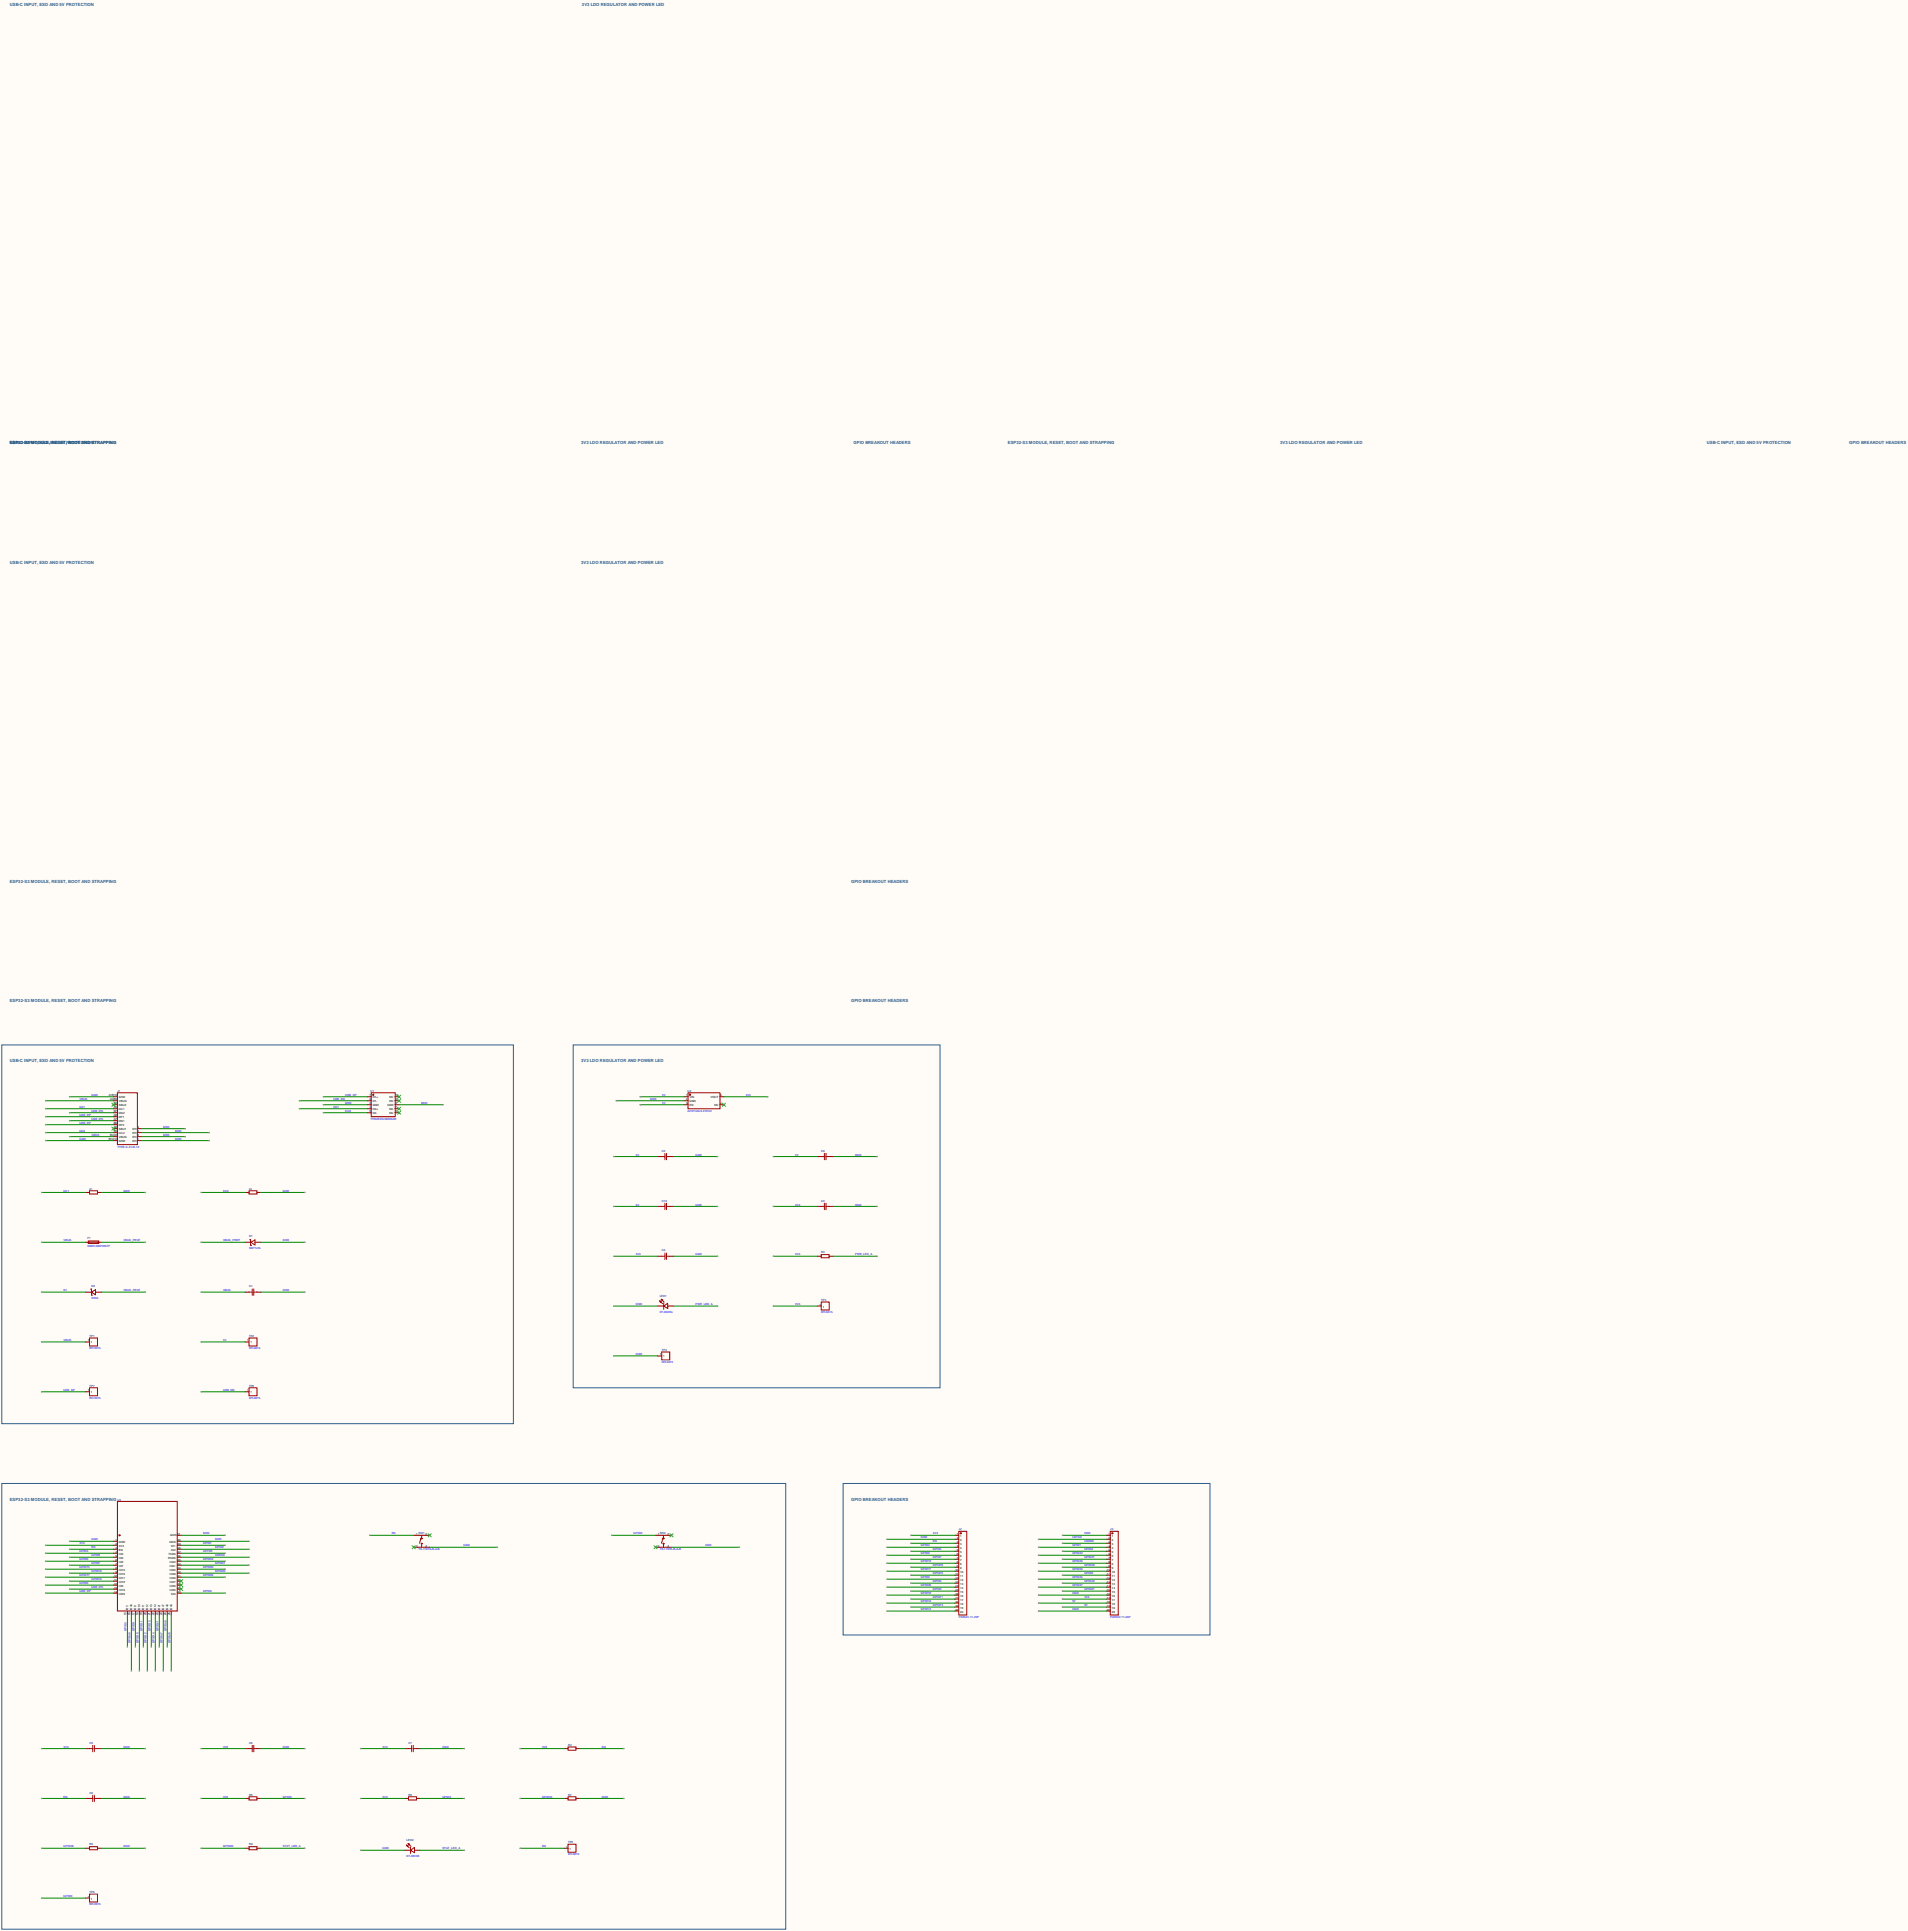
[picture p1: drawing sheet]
<svg xmlns="http://www.w3.org/2000/svg" width="1215mm" height="1230mm" viewBox="0 0 1215 1230" stroke-linecap="round" stroke-linejoin="round" font-family="sans-serif">
<defs><g id="words">
<g font-size="2.7" fill="#2e5e8c">
<text x="6" y="4">USB-C INPUT, ESD AND 5V PROTECTION</text>
<text x="371" y="4">3V3 LDO REGULATOR AND POWER LED</text>
<text x="6" y="283">ESP32-S3 MODULE, RESET, BOOT AND STRAPPING</text>
<text x="6" y="283">USB-C INPUT, ESD AND 5V PROTECTION</text>
<text x="370" y="283">3V3 LDO REGULATOR AND POWER LED</text>
<text x="544" y="283">GPIO BREAKOUT HEADERS</text>
<text x="642" y="283">ESP32-S3 MODULE, RESET, BOOT AND STRAPPING</text>
<text x="815" y="283">3V3 LDO REGULATOR AND POWER LED</text>
<text x="1087" y="283">USB-C INPUT, ESD AND 5V PROTECTION</text>
<text x="1178" y="283">GPIO BREAKOUT HEADERS</text>
<text x="6" y="359">USB-C INPUT, ESD AND 5V PROTECTION</text>
<text x="370" y="359">3V3 LDO REGULATOR AND POWER LED</text>
<text x="6" y="562">ESP32-S3 MODULE, RESET, BOOT AND STRAPPING</text>
<text x="542" y="562">GPIO BREAKOUT HEADERS</text>
<text x="6" y="639">ESP32-S3 MODULE, RESET, BOOT AND STRAPPING</text>
<text x="542" y="639">GPIO BREAKOUT HEADERS</text>
<text x="6" y="677">USB-C INPUT, ESD AND 5V PROTECTION</text>
<text x="370" y="677">3V3 LDO REGULATOR AND POWER LED</text>
<text x="6" y="956">ESP32-S3 MODULE, RESET, BOOT AND STRAPPING</text>
<text x="542" y="956">GPIO BREAKOUT HEADERS</text>
</g>
<g font-size="1.8" fill="#000080">
<text x="75" y="696">J1</text>
<text x="236" y="696">U1</text>
<text x="438" y="696">U2</text>
<text x="422" y="734">C2</text>
<text x="523" y="734">C9</text>
<text x="422" y="766">C10</text>
<text x="523" y="766">C3</text>
<text x="56" y="790">F1</text>
<text x="159" y="788">D1</text>
<text x="422" y="797">C4</text>
<text x="523" y="799">R3</text>
<text x="58" y="820">D2</text>
<text x="159" y="820">C1</text>
<text x="420" y="826">LED1</text>
<text x="523" y="829">TP3</text>
<text x="57" y="852">TP1</text>
<text x="159" y="852">TP2</text>
<text x="422" y="861">TP4</text>
<text x="57" y="884">TP7</text>
<text x="159" y="884">TP8</text>
<text x="75" y="956">U3</text>
<text x="611" y="975">J2</text>
<text x="707" y="975">J3</text>
<text x="57" y="1111">C5</text>
<text x="159" y="1111">C6</text>
<text x="260" y="1111">C7</text>
<text x="362" y="1112">R4</text>
<text x="57" y="1143">C8</text>
<text x="159" y="1144">R5</text>
<text x="260" y="1144">R6</text>
<text x="362" y="1144">R7</text>
<text x="57" y="1176">R8</text>
<text x="159" y="1176">R9</text>
<text x="259" y="1173">LED2</text>
<text x="362" y="1174">TP5</text>
<text x="57" y="1206">TP6</text>
</g>
<g font-size="1.8" fill="#00f">
<text x="51" y="701">VBUS</text>
<text x="58" y="698">GND</text>
<text x="212" y="701">USB_DN</text>
<text x="220" y="698">USB_DP</text>
<text x="414" y="701">GND</text>
<text x="422" y="698">5V</text>
<text x="475" y="698">3V3</text>
<text x="51" y="706">CC1</text>
<text x="212" y="706">CC1</text>
<text x="220" y="703">GND</text>
<text x="268" y="703">GND</text>
<text x="422" y="703">5V</text>
<text x="51" y="711">USB_DP</text>
<text x="58" y="708">USB_DN</text>
<text x="58" y="713">USB_DN</text>
<text x="220" y="708">CC2</text>
<text x="236" y="713">TPD4E05U06DQAR</text>
<text x="438" y="708">AP2112K-3.3TRG1</text>
<text x="51" y="716">USB_DP</text>
<text x="104" y="719">GND</text>
<text x="51" y="721">CC2</text>
<text x="58" y="724">VBUS</text>
<text x="104" y="724">GND</text>
<text x="112" y="721">GND</text>
<text x="51" y="726">GND</text>
<text x="75" y="731">TYPE-C-31-M-12</text>
<text x="112" y="726">GND</text>
<text x="405" y="736">5V</text>
<text x="443" y="736">GND</text>
<text x="507" y="736">5V</text>
<text x="545" y="736">GND</text>
<text x="41" y="759">CC1</text>
<text x="79" y="759">GND</text>
<text x="142" y="759">CC2</text>
<text x="180" y="759">GND</text>
<text x="405" y="768">5V</text>
<text x="443" y="768">GND</text>
<text x="507" y="768">3V3</text>
<text x="545" y="768">GND</text>
<text x="41" y="791">VBUS</text>
<text x="79" y="791">VBUS_PROT</text>
<text x="142" y="791">VBUS_PROT</text>
<text x="180" y="791">GND</text>
<text x="56" y="795">SMD1206P050TF</text>
<text x="159" y="796">SMF5.0A</text>
<text x="405" y="800">3V3</text>
<text x="443" y="800">GND</text>
<text x="507" y="800">3V3</text>
<text x="545" y="800">PWR_LED_A</text>
<text x="41" y="823">5V</text>
<text x="58" y="828">SS34</text>
<text x="79" y="823">VBUS_PROT</text>
<text x="142" y="823">VBUS</text>
<text x="180" y="823">GND</text>
<text x="405" y="832">GND</text>
<text x="443" y="832">PWR_LED_A</text>
<text x="507" y="832">3V3</text>
<text x="420" y="837">KT-0603G</text>
<text x="523" y="837">RH-5015</text>
<text x="41" y="854">VBUS</text>
<text x="142" y="854">5V</text>
<text x="57" y="860">RH-5015</text>
<text x="159" y="860">RH-5015</text>
<text x="405" y="863">GND</text>
<text x="422" y="868">RH-5015</text>
<text x="41" y="886">USB_DP</text>
<text x="142" y="886">USB_DN</text>
<text x="57" y="891">RH-5015</text>
<text x="159" y="891">RH-5015</text>
<text x="129" y="978">GND</text>
<text x="250" y="978">EN</text>
<text x="404" y="978">GPIO0</text>
<text x="594" y="978">3V3</text>
<text x="691" y="978">GND</text>
<text x="51" y="984">3V3</text>
<text x="58" y="981">GND</text>
<text x="129" y="984">GPIO1</text>
<text x="137" y="981">GND</text>
<text x="587" y="980">GND</text>
<text x="594" y="983">EN</text>
<text x="683" y="980">U0TXD</text>
<text x="691" y="983">U0RXD</text>
<text x="51" y="989">GPIO4</text>
<text x="58" y="987">EN</text>
<text x="129" y="989">U0TXD</text>
<text x="137" y="987">GPIO2</text>
<text x="267" y="988">TS-1187A-B-A-B</text>
<text x="295" y="985">GND</text>
<text x="420" y="988">TS-1187A-B-A-B</text>
<text x="449" y="985">GND</text>
<text x="587" y="985">GPIO4</text>
<text x="594" y="988">GPIO5</text>
<text x="683" y="985">GPIO1</text>
<text x="691" y="988">GPIO2</text>
<text x="51" y="994">GPIO6</text>
<text x="58" y="992">GPIO5</text>
<text x="129" y="994">GPIO42</text>
<text x="137" y="992">U0RXD</text>
<text x="587" y="990">GPIO6</text>
<text x="587" y="995">GPIO15</text>
<text x="594" y="993">GPIO7</text>
<text x="683" y="990">GPIO42</text>
<text x="683" y="995">GPIO40</text>
<text x="691" y="993">GPIO41</text>
<text x="51" y="999">GPIO15</text>
<text x="58" y="997">GPIO7</text>
<text x="58" y="1002">GPIO16</text>
<text x="129" y="999">GPIO40</text>
<text x="137" y="997">GPIO41</text>
<text x="137" y="1002">GPIO39</text>
<text x="587" y="1000">GPIO17</text>
<text x="594" y="998">GPIO16</text>
<text x="683" y="1000">GPIO38</text>
<text x="691" y="998">GPIO39</text>
<text x="51" y="1004">GPIO17</text>
<text x="58" y="1007">GPIO18</text>
<text x="129" y="1004">GPIO38</text>
<text x="587" y="1006">GPIO8</text>
<text x="594" y="1003">GPIO18</text>
<text x="683" y="1006">GPIO45</text>
<text x="691" y="1003">GPIO0</text>
<text x="51" y="1009">GPIO8</text>
<text x="58" y="1012">USB_DN</text>
<text x="587" y="1011">GPIO46</text>
<text x="594" y="1008">GPIO3</text>
<text x="594" y="1013">GPIO9</text>
<text x="683" y="1011">GPIO47</text>
<text x="691" y="1008">GPIO48</text>
<text x="691" y="1013">GPIO21</text>
<text x="51" y="1014">USB_DP</text>
<text x="129" y="1014">GPIO0</text>
<text x="587" y="1016">GPIO10</text>
<text x="594" y="1018">GPIO11</text>
<text x="683" y="1016">GND</text>
<text x="691" y="1018">3V3</text>
<text x="587" y="1021">GPIO12</text>
<text x="587" y="1026">GPIO14</text>
<text x="594" y="1023">GPIO13</text>
<text x="683" y="1021">5V</text>
<text x="683" y="1026">GND</text>
<text x="691" y="1023">5V</text>
<text x="611" y="1031">PZ254V-11-20P</text>
<text x="707" y="1031">PZ254V-11-20P</text>
<text x="81" y="1039" transform="rotate(-90 81 1039)">GPIO3</text>
<text x="86" y="1039" transform="rotate(-90 86 1039)">GPIO9</text>
<text x="91" y="1039" transform="rotate(-90 91 1039)">GPIO11</text>
<text x="96" y="1039" transform="rotate(-90 96 1039)">GPIO13</text>
<text x="101" y="1039" transform="rotate(-90 101 1039)">GPIO21</text>
<text x="106" y="1039" transform="rotate(-90 106 1039)">GPIO48</text>
<text x="83" y="1047" transform="rotate(-90 83 1047)">GPIO46</text>
<text x="88" y="1047" transform="rotate(-90 88 1047)">GPIO10</text>
<text x="93" y="1047" transform="rotate(-90 93 1047)">GPIO12</text>
<text x="98" y="1047" transform="rotate(-90 98 1047)">GPIO14</text>
<text x="103" y="1047" transform="rotate(-90 103 1047)">GPIO47</text>
<text x="109" y="1047" transform="rotate(-90 109 1047)">GPIO45</text>
<text x="41" y="1114">3V3</text>
<text x="79" y="1114">GND</text>
<text x="142" y="1114">3V3</text>
<text x="180" y="1114">GND</text>
<text x="244" y="1114">3V3</text>
<text x="282" y="1114">GND</text>
<text x="345" y="1114">3V3</text>
<text x="383" y="1114">EN</text>
<text x="41" y="1145">EN</text>
<text x="79" y="1145">GND</text>
<text x="142" y="1145">3V3</text>
<text x="180" y="1145">GPIO0</text>
<text x="244" y="1145">3V3</text>
<text x="282" y="1145">GPIO3</text>
<text x="345" y="1145">GPIO45</text>
<text x="383" y="1145">GND</text>
<text x="41" y="1177">GPIO46</text>
<text x="79" y="1177">GND</text>
<text x="142" y="1177">GPIO48</text>
<text x="180" y="1177">STAT_LED_A</text>
<text x="244" y="1178">GND</text>
<text x="282" y="1178">STAT_LED_A</text>
<text x="345" y="1177">EN</text>
<text x="259" y="1183">KT-0603B</text>
<text x="362" y="1182">RH-5015</text>
<text x="41" y="1209">GPIO0</text>
<text x="57" y="1214">RH-5015</text>
</g>
<g font-size="1.8">
<text x="69" y="698">A1B12</text>
<text x="70" y="701">A4B9</text>
<text x="76" y="700">GND</text>
<text x="235" y="698">1</text>
<text x="235" y="701">2</text>
<text x="237" y="700">D1+</text>
<text x="248" y="700">NC</text>
<text x="252" y="701">9</text>
<text x="252" y="698">10</text>
<text x="437" y="698">1</text>
<text x="437" y="701">2</text>
<text x="439" y="700">VIN</text>
<text x="453" y="700">VOUT</text>
<text x="459" y="698">5</text>
<text x="72" y="704">B8</text>
<text x="72" y="706">A5</text>
<text x="76" y="702">VBUS</text>
<text x="76" y="705">SBU2</text>
<text x="76" y="707">CC1</text>
<text x="235" y="704">3</text>
<text x="235" y="706">4</text>
<text x="237" y="702">D1-</text>
<text x="237" y="705">GND</text>
<text x="237" y="707">D2+</text>
<text x="247" y="705">GND</text>
<text x="248" y="707">NC</text>
<text x="248" y="702">NC</text>
<text x="252" y="706">7</text>
<text x="252" y="704">8</text>
<text x="437" y="704">3</text>
<text x="439" y="702">GND</text>
<text x="439" y="705">EN</text>
<text x="455" y="705">NC</text>
<text x="459" y="704">4</text>
<text x="72" y="709">B7</text>
<text x="72" y="711">A6</text>
<text x="72" y="714">A7</text>
<text x="76" y="710">DN2</text>
<text x="76" y="712">DP1</text>
<text x="235" y="709">5</text>
<text x="237" y="710">D2-</text>
<text x="248" y="710">NC</text>
<text x="252" y="709">6</text>
<text x="72" y="716">B6</text>
<text x="72" y="719">A8</text>
<text x="76" y="715">DN1</text>
<text x="76" y="717">DP2</text>
<text x="84" y="720">EH</text>
<text x="88" y="719">4</text>
<text x="70" y="724">B4A9</text>
<text x="72" y="721">B5</text>
<text x="76" y="720">SBU1</text>
<text x="76" y="723">CC2</text>
<text x="76" y="725">VBUS</text>
<text x="84" y="722">EH</text>
<text x="84" y="725">EH</text>
<text x="88" y="721">3</text>
<text x="88" y="724">2</text>
<text x="69" y="726">B1A12</text>
<text x="76" y="728">GND</text>
<text x="84" y="727">EH</text>
<text x="88" y="726">1</text>
<text x="522" y="832">1</text>
<text x="524" y="833">1</text>
<text x="56" y="855">1</text>
<text x="58" y="856">1</text>
<text x="157" y="855">1</text>
<text x="160" y="856">1</text>
<text x="420" y="864">1</text>
<text x="422" y="865">1</text>
<text x="56" y="886">1</text>
<text x="58" y="888">1</text>
<text x="157" y="886">1</text>
<text x="160" y="888">1</text>
<text x="113" y="978">41</text>
<text x="265" y="978">1 SW1</text>
<text x="271" y="978">2</text>
<text x="419" y="978">1SW2</text>
<text x="425" y="978">2</text>
<text x="610" y="978">1</text>
<text x="706" y="978">1</text>
<text x="74" y="982">1</text>
<text x="76" y="983">GND</text>
<text x="108" y="983">GND</text>
<text x="108" y="979">GND</text>
<text x="113" y="982">40</text>
<text x="610" y="980">2</text>
<text x="610" y="983">3</text>
<text x="612" y="979">1</text>
<text x="612" y="982">2</text>
<text x="706" y="980">2</text>
<text x="706" y="983">3</text>
<text x="708" y="979">1</text>
<text x="708" y="982">2</text>
<text x="74" y="984">2</text>
<text x="74" y="987">3</text>
<text x="74" y="989">4</text>
<text x="76" y="985">3V3</text>
<text x="76" y="988">EN</text>
<text x="109" y="988">IO2</text>
<text x="109" y="985">IO1</text>
<text x="113" y="989">37</text>
<text x="113" y="987">38</text>
<text x="113" y="984">39</text>
<text x="265" y="985">3</text>
<text x="271" y="985">4</text>
<text x="419" y="985">3</text>
<text x="425" y="985">4</text>
<text x="610" y="985">4</text>
<text x="610" y="988">5</text>
<text x="612" y="984">3</text>
<text x="612" y="987">4</text>
<text x="612" y="989">5</text>
<text x="706" y="985">4</text>
<text x="706" y="988">5</text>
<text x="708" y="984">3</text>
<text x="708" y="987">4</text>
<text x="708" y="989">5</text>
<text x="74" y="992">5</text>
<text x="74" y="994">6</text>
<text x="76" y="991">IO4</text>
<text x="76" y="993">IO5</text>
<text x="76" y="996">IO6</text>
<text x="107" y="993">RXD0</text>
<text x="107" y="991">TXD0</text>
<text x="108" y="996">IO42</text>
<text x="113" y="994">35</text>
<text x="113" y="992">36</text>
<text x="610" y="991">6</text>
<text x="610" y="993">7</text>
<text x="610" y="996">8</text>
<text x="612" y="992">6</text>
<text x="612" y="994">7</text>
<text x="706" y="991">6</text>
<text x="706" y="993">7</text>
<text x="706" y="996">8</text>
<text x="708" y="992">6</text>
<text x="708" y="994">7</text>
<text x="74" y="997">7</text>
<text x="74" y="999">8</text>
<text x="74" y="1002">9</text>
<text x="76" y="998">IO7</text>
<text x="76" y="1001">IO15</text>
<text x="108" y="1001">IO40</text>
<text x="108" y="998">IO41</text>
<text x="113" y="1002">32</text>
<text x="113" y="999">33</text>
<text x="113" y="997">34</text>
<text x="609" y="1001">10</text>
<text x="610" y="998">9</text>
<text x="612" y="997">8</text>
<text x="612" y="999">9</text>
<text x="612" y="1002">10</text>
<text x="705" y="1001">10</text>
<text x="706" y="998">9</text>
<text x="708" y="997">8</text>
<text x="708" y="999">9</text>
<text x="708" y="1002">10</text>
<text x="73" y="1005">10</text>
<text x="73" y="1007">11</text>
<text x="76" y="1003">IO16</text>
<text x="76" y="1006">IO17</text>
<text x="108" y="1006">IO38</text>
<text x="108" y="1003">IO39</text>
<text x="113" y="1007">30</text>
<text x="113" y="1005">31</text>
<text x="609" y="1003">11</text>
<text x="609" y="1006">12</text>
<text x="612" y="1005">11</text>
<text x="612" y="1007">12</text>
<text x="705" y="1003">11</text>
<text x="705" y="1006">12</text>
<text x="708" y="1005">11</text>
<text x="708" y="1007">12</text>
<text x="73" y="1010">12</text>
<text x="73" y="1012">13</text>
<text x="76" y="1008">IO18</text>
<text x="76" y="1011">IO8</text>
<text x="76" y="1013">IO19</text>
<text x="108" y="1013">IO35</text>
<text x="108" y="1011">IO36</text>
<text x="108" y="1008">IO37</text>
<text x="113" y="1012">28</text>
<text x="113" y="1010">29</text>
<text x="609" y="1008">13</text>
<text x="609" y="1011">14</text>
<text x="609" y="1013">15</text>
<text x="612" y="1010">13</text>
<text x="612" y="1012">14</text>
<text x="705" y="1008">13</text>
<text x="705" y="1011">14</text>
<text x="705" y="1013">15</text>
<text x="708" y="1010">13</text>
<text x="708" y="1012">14</text>
<text x="73" y="1015">14</text>
<text x="76" y="1016">IO20</text>
<text x="109" y="1016">IO0</text>
<text x="113" y="1015">27</text>
<text x="609" y="1016">16</text>
<text x="609" y="1018">17</text>
<text x="612" y="1015">15</text>
<text x="612" y="1017">16</text>
<text x="612" y="1020">17</text>
<text x="705" y="1016">16</text>
<text x="705" y="1018">17</text>
<text x="708" y="1015">15</text>
<text x="708" y="1017">16</text>
<text x="708" y="1020">17</text>
<text x="82" y="1026" transform="rotate(-90 82 1026)">IO3</text>
<text x="84" y="1026" transform="rotate(-90 84 1026)">IO46</text>
<text x="87" y="1026" transform="rotate(-90 87 1026)">IO9</text>
<text x="89" y="1026" transform="rotate(-90 89 1026)">IO10</text>
<text x="92" y="1026" transform="rotate(-90 92 1026)">IO11</text>
<text x="94" y="1026" transform="rotate(-90 94 1026)">IO12</text>
<text x="97" y="1026" transform="rotate(-90 97 1026)">IO13</text>
<text x="99" y="1026" transform="rotate(-90 99 1026)">IO14</text>
<text x="102" y="1026" transform="rotate(-90 102 1026)">IO21</text>
<text x="104" y="1026" transform="rotate(-90 104 1026)">IO47</text>
<text x="107" y="1026" transform="rotate(-90 107 1026)">IO48</text>
<text x="110" y="1026" transform="rotate(-90 110 1026)">IO45</text>
<text x="609" y="1021">18</text>
<text x="609" y="1024">19</text>
<text x="612" y="1022">18</text>
<text x="612" y="1025">19</text>
<text x="705" y="1021">18</text>
<text x="705" y="1024">19</text>
<text x="708" y="1022">18</text>
<text x="708" y="1025">19</text>
<text x="80" y="1029" transform="rotate(-90 80 1029)">15</text>
<text x="83" y="1029" transform="rotate(-90 83 1029)">16</text>
<text x="85" y="1029" transform="rotate(-90 85 1029)">17</text>
<text x="88" y="1029" transform="rotate(-90 88 1029)">18</text>
<text x="91" y="1029" transform="rotate(-90 91 1029)">19</text>
<text x="93" y="1029" transform="rotate(-90 93 1029)">20</text>
<text x="96" y="1029" transform="rotate(-90 96 1029)">21</text>
<text x="98" y="1029" transform="rotate(-90 98 1029)">22</text>
<text x="101" y="1029" transform="rotate(-90 101 1029)">23</text>
<text x="103" y="1029" transform="rotate(-90 103 1029)">24</text>
<text x="106" y="1029" transform="rotate(-90 106 1029)">25</text>
<text x="108" y="1029" transform="rotate(-90 108 1029)">26</text>
<text x="609" y="1026">20</text>
<text x="612" y="1027">20</text>
<text x="705" y="1026">20</text>
<text x="708" y="1027">20</text>
<text x="361" y="1177">1</text>
<text x="363" y="1179">1</text>
<text x="56" y="1209">1</text>
<text x="58" y="1210">1</text>
</g>
<g font-size="1.5" fill="#000080">
<text x="57" y="758">R1</text>
<text x="159" y="758">R2</text>
</g>
</g></defs>
<path d="M0 0h1215v1230h-1215z" fill="#fffcf7"/>
<path d="M75 696h13v33h-13z" fill="none" stroke="#a10000" stroke-width=".64"/>
<g fill="none" stroke="#870000" stroke-width=".64">
<path d="M72 699h3M72 701h3M72 704h3M72 706h3M72 709h3M72 711h3M72 714h3M72 717h3M72 719h3M88 719h2M72 722h3M72 724h3"/>
<path d="M72 727h3M88 722h2M88 724h2M88 727h2"/>
</g>
<path d="M71 703l2 2M71 718l2 2M73 703l-2 2M73 718l-2 2" fill="none" stroke="#3c3" stroke-width=".64"/>
<path d="M90 719h28" fill="none" stroke="#008700" stroke-width=".64"/>
<circle cx="118" cy="719" r=".5" fill="#999"/>
<path d="M90 722h43" fill="none" stroke="#008700" stroke-width=".64"/>
<circle cx="133" cy="722" r=".5" fill="#999"/>
<path d="M90 724h28" fill="none" stroke="#008700" stroke-width=".64"/>
<circle cx="118" cy="724" r=".5" fill="#999"/>
<path d="M90 727h43" fill="none" stroke="#008700" stroke-width=".64"/>
<circle cx="133" cy="727" r=".5" fill="#999"/>
<path d="M44 699h28" fill="none" stroke="#008700" stroke-width=".64"/>
<circle cx="44" cy="699" r=".5" fill="#999"/>
<path d="M29 701h43" fill="none" stroke="#008700" stroke-width=".64"/>
<circle cx="29" cy="701" r=".5" fill="#999"/>
<path d="M29 706h43" fill="none" stroke="#008700" stroke-width=".64"/>
<circle cx="29" cy="706" r=".5" fill="#999"/>
<path d="M44 709h28" fill="none" stroke="#008700" stroke-width=".64"/>
<circle cx="44" cy="709" r=".5" fill="#999"/>
<path d="M29 711h43" fill="none" stroke="#008700" stroke-width=".64"/>
<circle cx="29" cy="711" r=".5" fill="#999"/>
<path d="M44 714h28" fill="none" stroke="#008700" stroke-width=".64"/>
<circle cx="44" cy="714" r=".5" fill="#999"/>
<path d="M29 717h43" fill="none" stroke="#008700" stroke-width=".64"/>
<circle cx="29" cy="717" r=".5" fill="#999"/>
<path d="M29 722h43" fill="none" stroke="#008700" stroke-width=".64"/>
<circle cx="29" cy="722" r=".5" fill="#999"/>
<path d="M44 724h28" fill="none" stroke="#008700" stroke-width=".64"/>
<circle cx="44" cy="724" r=".5" fill="#999"/>
<path d="M29 727h43" fill="none" stroke="#008700" stroke-width=".64"/>
<circle cx="29" cy="727" r=".5" fill="#999"/>
<g fill="none" stroke="#a10000" stroke-width=".64">
<path d="M236 696h16v15h-16z"/>
<circle cx="238" cy="697" r=".4"/>
</g>
<path d="M234 699h2M252 699h2M234 701h2M234 704h2M234 706h2M234 709h2M252 701h2M252 704h2M252 706h2M252 709h2" fill="none" stroke="#870000" stroke-width=".64"/>
<path d="M253 698l2 2M255 698l-2 2M253 708l2 2M253 705l2 2M253 700l2 2M255 708l-2 2M255 705l-2 2M255 700l-2 2" fill="none" stroke="#3c3" stroke-width=".64"/>
<path d="M254 704h28" fill="none" stroke="#008700" stroke-width=".64"/>
<circle cx="282" cy="704" r=".5" fill="#999"/>
<path d="M206 699h28" fill="none" stroke="#008700" stroke-width=".64"/>
<circle cx="206" cy="699" r=".5" fill="#999"/>
<path d="M191 701h43" fill="none" stroke="#008700" stroke-width=".64"/>
<circle cx="191" cy="701" r=".5" fill="#999"/>
<path d="M206 704h28" fill="none" stroke="#008700" stroke-width=".64"/>
<circle cx="206" cy="704" r=".5" fill="#999"/>
<path d="M191 706h43" fill="none" stroke="#008700" stroke-width=".64"/>
<circle cx="191" cy="706" r=".5" fill="#999"/>
<path d="M206 709h28" fill="none" stroke="#008700" stroke-width=".64"/>
<circle cx="206" cy="709" r=".5" fill="#999"/>
<path d="M54 760h3M62 760h3" fill="none" stroke="#870000" stroke-width=".64"/>
<path d="M57 759h5v2h-5z" fill="none" stroke="#a10000" stroke-width=".64"/>
<path d="M65 760h28" fill="none" stroke="#008700" stroke-width=".64"/>
<circle cx="93" cy="760" r=".5" fill="#999"/>
<path d="M27 760h27" fill="none" stroke="#008700" stroke-width=".64"/>
<circle cx="27" cy="760" r=".5" fill="#999"/>
<path d="M156 760h3M164 760h2" fill="none" stroke="#870000" stroke-width=".64"/>
<path d="M159 759h5v2h-5z" fill="none" stroke="#a10000" stroke-width=".64"/>
<path d="M166 760h28" fill="none" stroke="#008700" stroke-width=".64"/>
<circle cx="194" cy="760" r=".5" fill="#999"/>
<path d="M128 760h28" fill="none" stroke="#008700" stroke-width=".64"/>
<circle cx="128" cy="760" r=".5" fill="#999"/>
<path d="M56 791h7v1h-7zM57 791h5" fill="none" stroke="#a10000" stroke-width=".64"/>
<path d="M54 791h3M62 791h3" fill="none" stroke="#870000" stroke-width=".64"/>
<path d="M65 791h28" fill="none" stroke="#008700" stroke-width=".64"/>
<circle cx="93" cy="791" r=".5" fill="#999"/>
<path d="M27 791h27" fill="none" stroke="#008700" stroke-width=".64"/>
<circle cx="27" cy="791" r=".5" fill="#999"/>
<path d="M156 791h4M162 791h4" fill="none" stroke="#870000" stroke-width=".64"/>
<path d="M159 790h1v3M160 791l2-1v3z" fill="none" stroke="#a10000" stroke-width=".64"/>
<path d="M166 791h28" fill="none" stroke="#008700" stroke-width=".64"/>
<circle cx="194" cy="791" r=".5" fill="#999"/>
<path d="M128 791h28" fill="none" stroke="#008700" stroke-width=".64"/>
<circle cx="128" cy="791" r=".5" fill="#999"/>
<path d="M54 823h4M61 823h4" fill="none" stroke="#870000" stroke-width=".64"/>
<path d="M58 821v4h1M58 823l3-1v3z" fill="none" stroke="#a10000" stroke-width=".64"/>
<path d="M65 823h28" fill="none" stroke="#008700" stroke-width=".64"/>
<circle cx="93" cy="823" r=".5" fill="#999"/>
<path d="M27 823h27" fill="none" stroke="#008700" stroke-width=".64"/>
<circle cx="27" cy="823" r=".5" fill="#999"/>
<path d="M159 823h2M161 821v4M162 823h2M162 821v4" fill="none" stroke="#a10000" stroke-width=".64"/>
<path d="M156 823h3M164 823h2" fill="none" stroke="#870000" stroke-width=".64"/>
<path d="M166 823h28" fill="none" stroke="#008700" stroke-width=".64"/>
<circle cx="194" cy="823" r=".5" fill="#999"/>
<path d="M128 823h28" fill="none" stroke="#008700" stroke-width=".64"/>
<circle cx="128" cy="823" r=".5" fill="#999"/>
<path d="M57 852h5v6h-5z" fill="none" stroke="#a10000" stroke-width=".64"/>
<path d="M54 855h3" fill="none" stroke="#870000" stroke-width=".64"/>
<path d="M27 855h27" fill="none" stroke="#008700" stroke-width=".64"/>
<circle cx="27" cy="855" r=".5" fill="#999"/>
<path d="M159 852h5v6h-5z" fill="none" stroke="#a10000" stroke-width=".64"/>
<path d="M156 855h3" fill="none" stroke="#870000" stroke-width=".64"/>
<path d="M128 855h28" fill="none" stroke="#008700" stroke-width=".64"/>
<circle cx="128" cy="855" r=".5" fill="#999"/>
<path d="M57 884h5v5h-5z" fill="none" stroke="#a10000" stroke-width=".64"/>
<path d="M54 887h3" fill="none" stroke="#870000" stroke-width=".64"/>
<path d="M27 887h27" fill="none" stroke="#008700" stroke-width=".64"/>
<circle cx="27" cy="887" r=".5" fill="#999"/>
<path d="M159 884h5v5h-5z" fill="none" stroke="#a10000" stroke-width=".64"/>
<path d="M156 887h3" fill="none" stroke="#870000" stroke-width=".64"/>
<path d="M128 887h28" fill="none" stroke="#008700" stroke-width=".64"/>
<circle cx="128" cy="887" r=".5" fill="#999"/>
<path d="M1 666h326v241h-326z" fill="none" stroke="#2e5e8c" stroke-width=".64"/>
<g fill="none" stroke="#a10000" stroke-width=".64">
<path d="M438 696h21v10h-21z"/>
<circle cx="440" cy="697" r=".4"/>
</g>
<path d="M436 699h2M459 699h2M436 701h2M436 704h2M459 704h2" fill="none" stroke="#870000" stroke-width=".64"/>
<path d="M460 703l2 2M462 703l-2 2" fill="none" stroke="#3c3" stroke-width=".64"/>
<path d="M461 699h28" fill="none" stroke="#008700" stroke-width=".64"/>
<circle cx="489" cy="699" r=".5" fill="#999"/>
<path d="M408 699h28" fill="none" stroke="#008700" stroke-width=".64"/>
<circle cx="408" cy="699" r=".5" fill="#999"/>
<path d="M393 701h43" fill="none" stroke="#008700" stroke-width=".64"/>
<circle cx="393" cy="701" r=".5" fill="#999"/>
<path d="M408 704h28" fill="none" stroke="#008700" stroke-width=".64"/>
<circle cx="408" cy="704" r=".5" fill="#999"/>
<path d="M422 737h2M424 735v4M425 737h2M425 735v4" fill="none" stroke="#a10000" stroke-width=".64"/>
<path d="M419 737h3M427 737h2" fill="none" stroke="#870000" stroke-width=".64"/>
<path d="M429 737h28" fill="none" stroke="#008700" stroke-width=".64"/>
<circle cx="457" cy="737" r=".5" fill="#999"/>
<path d="M391 737h28" fill="none" stroke="#008700" stroke-width=".64"/>
<circle cx="391" cy="737" r=".5" fill="#999"/>
<path d="M523 737h2M525 735v4M526 737h2M526 735v4" fill="none" stroke="#a10000" stroke-width=".64"/>
<path d="M521 737h2M528 737h3" fill="none" stroke="#870000" stroke-width=".64"/>
<path d="M531 737h28" fill="none" stroke="#008700" stroke-width=".64"/>
<circle cx="559" cy="737" r=".5" fill="#999"/>
<path d="M493 737h28" fill="none" stroke="#008700" stroke-width=".64"/>
<circle cx="493" cy="737" r=".5" fill="#999"/>
<path d="M422 769h2M424 767v4M425 769h2M425 767v4" fill="none" stroke="#a10000" stroke-width=".64"/>
<path d="M419 769h3M427 769h2" fill="none" stroke="#870000" stroke-width=".64"/>
<path d="M429 769h28" fill="none" stroke="#008700" stroke-width=".64"/>
<circle cx="457" cy="769" r=".5" fill="#999"/>
<path d="M391 769h28" fill="none" stroke="#008700" stroke-width=".64"/>
<circle cx="391" cy="769" r=".5" fill="#999"/>
<path d="M523 769h2M525 767v4M526 769h2M526 767v4" fill="none" stroke="#a10000" stroke-width=".64"/>
<path d="M521 769h2M528 769h3" fill="none" stroke="#870000" stroke-width=".64"/>
<path d="M531 769h28" fill="none" stroke="#008700" stroke-width=".64"/>
<circle cx="559" cy="769" r=".5" fill="#999"/>
<path d="M493 769h28" fill="none" stroke="#008700" stroke-width=".64"/>
<circle cx="493" cy="769" r=".5" fill="#999"/>
<path d="M424 798v4M425 798v4M422 800h2M425 800h2" fill="none" stroke="#a10000" stroke-width=".64"/>
<path d="M419 800h3M427 800h2" fill="none" stroke="#870000" stroke-width=".64"/>
<path d="M429 800h28" fill="none" stroke="#008700" stroke-width=".64"/>
<circle cx="457" cy="800" r=".5" fill="#999"/>
<path d="M391 800h28" fill="none" stroke="#008700" stroke-width=".64"/>
<circle cx="391" cy="800" r=".5" fill="#999"/>
<path d="M521 800h2M528 800h3" fill="none" stroke="#870000" stroke-width=".64"/>
<path d="M523 799h5v2h-5z" fill="none" stroke="#a10000" stroke-width=".64"/>
<path d="M531 800h28" fill="none" stroke="#008700" stroke-width=".64"/>
<circle cx="559" cy="800" r=".5" fill="#999"/>
<path d="M493 800h28" fill="none" stroke="#008700" stroke-width=".64"/>
<circle cx="493" cy="800" r=".5" fill="#999"/>
<path d="M420 829h1v1zM420 829l2 2M421 828h1v1zM421 828l2 2M423 832l2-2v4zM423 830v4" fill="none" stroke="#a10000" stroke-width=".64"/>
<path d="M419 832h4M425 832h4" fill="none" stroke="#870000" stroke-width=".64"/>
<path d="M429 832h28" fill="none" stroke="#008700" stroke-width=".64"/>
<circle cx="457" cy="832" r=".5" fill="#999"/>
<path d="M391 832h28" fill="none" stroke="#008700" stroke-width=".64"/>
<circle cx="391" cy="832" r=".5" fill="#999"/>
<path d="M523 830h5v5h-5z" fill="none" stroke="#a10000" stroke-width=".64"/>
<path d="M521 832h2" fill="none" stroke="#870000" stroke-width=".64"/>
<path d="M493 832h28" fill="none" stroke="#008700" stroke-width=".64"/>
<circle cx="493" cy="832" r=".5" fill="#999"/>
<path d="M422 861h5v5h-5z" fill="none" stroke="#a10000" stroke-width=".64"/>
<path d="M419 864h3" fill="none" stroke="#870000" stroke-width=".64"/>
<path d="M391 864h28" fill="none" stroke="#008700" stroke-width=".64"/>
<circle cx="391" cy="864" r=".5" fill="#999"/>
<path d="M365 666h234v218h-234z" fill="none" stroke="#2e5e8c" stroke-width=".64"/>
<g fill="none" stroke="#a10000" stroke-width=".64">
<path d="M75 957h38v69h-38z"/>
<circle cx="76" cy="978" r=".4"/>
</g>
<g fill="none" stroke="#870000" stroke-width=".64">
<path d="M113 978h2M72 982h3M72 985h3M72 987h3M72 990h3M72 992h3M72 995h3M72 997h3M72 1000h3M113 982h2M113 985h2M113 987h2"/>
<path d="M113 990h2M113 992h2M113 995h2M113 997h2M113 1000h2M72 1002h3M72 1005h3M72 1007h3M72 1010h3M72 1012h3M72 1015h3M113 1002h2"/>
<path d="M113 1005h2M113 1007h2M113 1010h2M113 1012h2M113 1015h2M81 1026v3M84 1026v3M86 1026v3M89 1026v3M91 1026v3M94 1026v3M96 1026v3"/>
<path d="M99 1026v3M101 1026v3M104 1026v3M107 1026v3M109 1026v3"/>
</g>
<path d="M114 1011l2 2M114 1009l2 2M114 1006l2 2M116 1011l-2 2M116 1009l-2 2M116 1006l-2 2" fill="none" stroke="#3c3" stroke-width=".64"/>
<path d="M115 978h28" fill="none" stroke="#008700" stroke-width=".64"/>
<circle cx="143" cy="978" r=".5" fill="#999"/>
<path d="M115 982h44" fill="none" stroke="#008700" stroke-width=".64"/>
<circle cx="159" cy="982" r=".5" fill="#999"/>
<path d="M115 985h28" fill="none" stroke="#008700" stroke-width=".64"/>
<circle cx="143" cy="985" r=".5" fill="#999"/>
<path d="M115 987h44" fill="none" stroke="#008700" stroke-width=".64"/>
<circle cx="159" cy="987" r=".5" fill="#999"/>
<path d="M115 990h28" fill="none" stroke="#008700" stroke-width=".64"/>
<circle cx="143" cy="990" r=".5" fill="#999"/>
<path d="M115 992h44" fill="none" stroke="#008700" stroke-width=".64"/>
<circle cx="159" cy="992" r=".5" fill="#999"/>
<path d="M115 995h28" fill="none" stroke="#008700" stroke-width=".64"/>
<circle cx="143" cy="995" r=".5" fill="#999"/>
<path d="M115 997h44" fill="none" stroke="#008700" stroke-width=".64"/>
<circle cx="159" cy="997" r=".5" fill="#999"/>
<path d="M115 1000h28" fill="none" stroke="#008700" stroke-width=".64"/>
<circle cx="143" cy="1000" r=".5" fill="#999"/>
<path d="M115 1002h44" fill="none" stroke="#008700" stroke-width=".64"/>
<circle cx="159" cy="1002" r=".5" fill="#999"/>
<path d="M115 1005h28" fill="none" stroke="#008700" stroke-width=".64"/>
<circle cx="143" cy="1005" r=".5" fill="#999"/>
<path d="M115 1015h28" fill="none" stroke="#008700" stroke-width=".64"/>
<circle cx="143" cy="1015" r=".5" fill="#999"/>
<path d="M44 982h28" fill="none" stroke="#008700" stroke-width=".64"/>
<circle cx="44" cy="982" r=".5" fill="#999"/>
<path d="M29 985h43" fill="none" stroke="#008700" stroke-width=".64"/>
<circle cx="29" cy="985" r=".5" fill="#999"/>
<path d="M44 987h28" fill="none" stroke="#008700" stroke-width=".64"/>
<circle cx="44" cy="987" r=".5" fill="#999"/>
<path d="M29 990h43" fill="none" stroke="#008700" stroke-width=".64"/>
<circle cx="29" cy="990" r=".5" fill="#999"/>
<path d="M44 992h28" fill="none" stroke="#008700" stroke-width=".64"/>
<circle cx="44" cy="992" r=".5" fill="#999"/>
<path d="M29 995h43" fill="none" stroke="#008700" stroke-width=".64"/>
<circle cx="29" cy="995" r=".5" fill="#999"/>
<path d="M44 997h28" fill="none" stroke="#008700" stroke-width=".64"/>
<circle cx="44" cy="997" r=".5" fill="#999"/>
<path d="M29 1000h43" fill="none" stroke="#008700" stroke-width=".64"/>
<circle cx="29" cy="1000" r=".5" fill="#999"/>
<path d="M44 1002h28" fill="none" stroke="#008700" stroke-width=".64"/>
<circle cx="44" cy="1002" r=".5" fill="#999"/>
<path d="M29 1005h43" fill="none" stroke="#008700" stroke-width=".64"/>
<circle cx="29" cy="1005" r=".5" fill="#999"/>
<path d="M44 1007h28" fill="none" stroke="#008700" stroke-width=".64"/>
<circle cx="44" cy="1007" r=".5" fill="#999"/>
<path d="M29 1010h43" fill="none" stroke="#008700" stroke-width=".64"/>
<circle cx="29" cy="1010" r=".5" fill="#999"/>
<path d="M44 1012h28" fill="none" stroke="#008700" stroke-width=".64"/>
<circle cx="44" cy="1012" r=".5" fill="#999"/>
<path d="M29 1015h43" fill="none" stroke="#008700" stroke-width=".64"/>
<circle cx="29" cy="1015" r=".5" fill="#999"/>
<path d="M81 1029v20" fill="none" stroke="#008700" stroke-width=".64"/>
<circle cx="81" cy="1049" r=".5" fill="#999"/>
<path d="M84 1029v36" fill="none" stroke="#008700" stroke-width=".64"/>
<circle cx="84" cy="1065" r=".5" fill="#999"/>
<path d="M86 1029v20" fill="none" stroke="#008700" stroke-width=".64"/>
<circle cx="86" cy="1049" r=".5" fill="#999"/>
<path d="M89 1029v36" fill="none" stroke="#008700" stroke-width=".64"/>
<circle cx="89" cy="1065" r=".5" fill="#999"/>
<path d="M91 1029v20" fill="none" stroke="#008700" stroke-width=".64"/>
<circle cx="91" cy="1049" r=".5" fill="#999"/>
<path d="M94 1029v36" fill="none" stroke="#008700" stroke-width=".64"/>
<circle cx="94" cy="1065" r=".5" fill="#999"/>
<path d="M96 1029v20" fill="none" stroke="#008700" stroke-width=".64"/>
<circle cx="96" cy="1049" r=".5" fill="#999"/>
<path d="M99 1029v36" fill="none" stroke="#008700" stroke-width=".64"/>
<circle cx="99" cy="1065" r=".5" fill="#999"/>
<path d="M101 1029v20" fill="none" stroke="#008700" stroke-width=".64"/>
<circle cx="101" cy="1049" r=".5" fill="#999"/>
<path d="M104 1029v36" fill="none" stroke="#008700" stroke-width=".64"/>
<circle cx="104" cy="1065" r=".5" fill="#999"/>
<path d="M107 1029v20" fill="none" stroke="#008700" stroke-width=".64"/>
<circle cx="107" cy="1049" r=".5" fill="#999"/>
<path d="M109 1029v36" fill="none" stroke="#008700" stroke-width=".64"/>
<circle cx="109" cy="1065" r=".5" fill="#999"/>
<g fill="none" stroke="#a10000" stroke-width=".64">
<path d="M266 978h5M268 980l-1 3M269 978v2M266 986h5M269 984v2"/>
<circle cx="269" cy="980" r=".3"/>
<circle cx="269" cy="983" r=".3"/>
</g>
<path d="M264 978h2M271 978h3M264 986h2M271 986h3" fill="none" stroke="#870000" stroke-width=".64"/>
<path d="M273 977l2 2M275 977l-2 2M263 985l2 2M265 985l-2 2" fill="none" stroke="#3c3" stroke-width=".64"/>
<path d="M274 986h43" fill="none" stroke="#008700" stroke-width=".64"/>
<circle cx="317" cy="986" r=".5" fill="#999"/>
<path d="M236 978h28" fill="none" stroke="#008700" stroke-width=".64"/>
<circle cx="236" cy="978" r=".5" fill="#999"/>
<g fill="none" stroke="#a10000" stroke-width=".64">
<path d="M420 978h5M422 980l-1 3M423 978v2M420 986h5M423 984v2"/>
<circle cx="423" cy="983" r=".3"/>
<circle cx="423" cy="980" r=".3"/>
</g>
<path d="M418 978h2M425 978h3M418 986h2M425 986h3" fill="none" stroke="#870000" stroke-width=".64"/>
<path d="M427 977l2 2M429 977l-2 2M417 985l2 2M419 985l-2 2" fill="none" stroke="#3c3" stroke-width=".64"/>
<path d="M428 986h43" fill="none" stroke="#008700" stroke-width=".64"/>
<circle cx="471" cy="986" r=".5" fill="#999"/>
<path d="M390 978h28" fill="none" stroke="#008700" stroke-width=".64"/>
<circle cx="390" cy="978" r=".5" fill="#999"/>
<path d="M57 1114h2M59 1112v4M60 1114h2M60 1112v4" fill="none" stroke="#a10000" stroke-width=".64"/>
<path d="M54 1114h3M62 1114h3" fill="none" stroke="#870000" stroke-width=".64"/>
<path d="M65 1114h28" fill="none" stroke="#008700" stroke-width=".64"/>
<circle cx="93" cy="1114" r=".5" fill="#999"/>
<path d="M27 1114h27" fill="none" stroke="#008700" stroke-width=".64"/>
<circle cx="27" cy="1114" r=".5" fill="#999"/>
<path d="M159 1114h2M161 1112v4M162 1114h2M162 1112v4" fill="none" stroke="#a10000" stroke-width=".64"/>
<path d="M156 1114h3M164 1114h2" fill="none" stroke="#870000" stroke-width=".64"/>
<path d="M166 1114h28" fill="none" stroke="#008700" stroke-width=".64"/>
<circle cx="194" cy="1114" r=".5" fill="#999"/>
<path d="M128 1114h28" fill="none" stroke="#008700" stroke-width=".64"/>
<circle cx="128" cy="1114" r=".5" fill="#999"/>
<path d="M260 1114h2M262 1112v4M263 1114h2M263 1112v4" fill="none" stroke="#a10000" stroke-width=".64"/>
<path d="M258 1114h2M265 1114h3" fill="none" stroke="#870000" stroke-width=".64"/>
<path d="M268 1114h28" fill="none" stroke="#008700" stroke-width=".64"/>
<circle cx="296" cy="1114" r=".5" fill="#999"/>
<path d="M230 1114h28" fill="none" stroke="#008700" stroke-width=".64"/>
<circle cx="230" cy="1114" r=".5" fill="#999"/>
<path d="M359 1114h3M367 1114h2" fill="none" stroke="#870000" stroke-width=".64"/>
<path d="M362 1113h5v2h-5z" fill="none" stroke="#a10000" stroke-width=".64"/>
<path d="M369 1114h28" fill="none" stroke="#008700" stroke-width=".64"/>
<circle cx="397" cy="1114" r=".5" fill="#999"/>
<path d="M331 1114h28" fill="none" stroke="#008700" stroke-width=".64"/>
<circle cx="331" cy="1114" r=".5" fill="#999"/>
<path d="M57 1146h2M59 1144v4M60 1146h2M60 1144v4" fill="none" stroke="#a10000" stroke-width=".64"/>
<path d="M54 1146h3M62 1146h3" fill="none" stroke="#870000" stroke-width=".64"/>
<path d="M65 1146h28" fill="none" stroke="#008700" stroke-width=".64"/>
<circle cx="93" cy="1146" r=".5" fill="#999"/>
<path d="M27 1146h27" fill="none" stroke="#008700" stroke-width=".64"/>
<circle cx="27" cy="1146" r=".5" fill="#999"/>
<path d="M156 1146h3M164 1146h2" fill="none" stroke="#870000" stroke-width=".64"/>
<path d="M159 1145h5v2h-5z" fill="none" stroke="#a10000" stroke-width=".64"/>
<path d="M166 1146h28" fill="none" stroke="#008700" stroke-width=".64"/>
<circle cx="194" cy="1146" r=".5" fill="#999"/>
<path d="M128 1146h28" fill="none" stroke="#008700" stroke-width=".64"/>
<circle cx="128" cy="1146" r=".5" fill="#999"/>
<path d="M258 1146h2M265 1146h3" fill="none" stroke="#870000" stroke-width=".64"/>
<path d="M260 1145h5v2h-5z" fill="none" stroke="#a10000" stroke-width=".64"/>
<path d="M268 1146h28" fill="none" stroke="#008700" stroke-width=".64"/>
<circle cx="296" cy="1146" r=".5" fill="#999"/>
<path d="M230 1146h28" fill="none" stroke="#008700" stroke-width=".64"/>
<circle cx="230" cy="1146" r=".5" fill="#999"/>
<path d="M359 1146h3M367 1146h2" fill="none" stroke="#870000" stroke-width=".64"/>
<path d="M362 1145h5v2h-5z" fill="none" stroke="#a10000" stroke-width=".64"/>
<path d="M369 1146h28" fill="none" stroke="#008700" stroke-width=".64"/>
<circle cx="397" cy="1146" r=".5" fill="#999"/>
<path d="M331 1146h28" fill="none" stroke="#008700" stroke-width=".64"/>
<circle cx="331" cy="1146" r=".5" fill="#999"/>
<path d="M54 1178h3M62 1178h3" fill="none" stroke="#870000" stroke-width=".64"/>
<path d="M57 1177h5v2h-5z" fill="none" stroke="#a10000" stroke-width=".64"/>
<path d="M65 1178h28" fill="none" stroke="#008700" stroke-width=".64"/>
<circle cx="93" cy="1178" r=".5" fill="#999"/>
<path d="M27 1178h27" fill="none" stroke="#008700" stroke-width=".64"/>
<circle cx="27" cy="1178" r=".5" fill="#999"/>
<path d="M156 1178h3M164 1178h2" fill="none" stroke="#870000" stroke-width=".64"/>
<path d="M159 1177h5v2h-5z" fill="none" stroke="#a10000" stroke-width=".64"/>
<path d="M166 1178h28" fill="none" stroke="#008700" stroke-width=".64"/>
<circle cx="194" cy="1178" r=".5" fill="#999"/>
<path d="M128 1178h28" fill="none" stroke="#008700" stroke-width=".64"/>
<circle cx="128" cy="1178" r=".5" fill="#999"/>
<path d="M259 1176h1l-1 1zM259 1176l2 1M260 1174l1 1-1 1zM260 1174l2 2M261 1179l3-2v3zM261 1177v4" fill="none" stroke="#a10000" stroke-width=".64"/>
<path d="M258 1179h3M264 1179h4" fill="none" stroke="#870000" stroke-width=".64"/>
<path d="M268 1179h28" fill="none" stroke="#008700" stroke-width=".64"/>
<circle cx="296" cy="1179" r=".5" fill="#999"/>
<path d="M230 1179h28" fill="none" stroke="#008700" stroke-width=".64"/>
<circle cx="230" cy="1179" r=".5" fill="#999"/>
<path d="M362 1175h5v5h-5z" fill="none" stroke="#a10000" stroke-width=".64"/>
<path d="M359 1178h3" fill="none" stroke="#870000" stroke-width=".64"/>
<path d="M331 1178h28" fill="none" stroke="#008700" stroke-width=".64"/>
<circle cx="331" cy="1178" r=".5" fill="#999"/>
<path d="M57 1207h5v5h-5z" fill="none" stroke="#a10000" stroke-width=".64"/>
<path d="M54 1209h3" fill="none" stroke="#870000" stroke-width=".64"/>
<path d="M27 1209h27" fill="none" stroke="#008700" stroke-width=".64"/>
<circle cx="27" cy="1209" r=".5" fill="#999"/>
<path d="M1 945h500v284h-500z" fill="none" stroke="#2e5e8c" stroke-width=".64"/>
<g fill="none" stroke="#a10000" stroke-width=".64">
<path d="M611 976h5v53h-5z"/>
<circle cx="612" cy="977" r=".4"/>
</g>
<g fill="none" stroke="#870000" stroke-width=".64">
<path d="M608 978h3M608 981h3M608 983h3M608 986h3M608 988h3M608 991h3M608 993h3M608 996h3M608 998h3M608 1001h3M608 1004h3M608 1006h3"/>
<path d="M608 1009h3M608 1011h3M608 1014h3M608 1016h3M608 1019h3M608 1021h3M608 1024h3M608 1026h3"/>
</g>
<path d="M580 978h28" fill="none" stroke="#008700" stroke-width=".64"/>
<circle cx="580" cy="978" r=".5" fill="#999"/>
<path d="M565 981h43" fill="none" stroke="#008700" stroke-width=".64"/>
<circle cx="565" cy="981" r=".5" fill="#999"/>
<path d="M580 983h28" fill="none" stroke="#008700" stroke-width=".64"/>
<circle cx="580" cy="983" r=".5" fill="#999"/>
<path d="M565 986h43" fill="none" stroke="#008700" stroke-width=".64"/>
<circle cx="565" cy="986" r=".5" fill="#999"/>
<path d="M580 988h28" fill="none" stroke="#008700" stroke-width=".64"/>
<circle cx="580" cy="988" r=".5" fill="#999"/>
<path d="M565 991h43" fill="none" stroke="#008700" stroke-width=".64"/>
<circle cx="565" cy="991" r=".5" fill="#999"/>
<path d="M580 993h28" fill="none" stroke="#008700" stroke-width=".64"/>
<circle cx="580" cy="993" r=".5" fill="#999"/>
<path d="M565 996h43" fill="none" stroke="#008700" stroke-width=".64"/>
<circle cx="565" cy="996" r=".5" fill="#999"/>
<path d="M580 998h28" fill="none" stroke="#008700" stroke-width=".64"/>
<circle cx="580" cy="998" r=".5" fill="#999"/>
<path d="M565 1001h43" fill="none" stroke="#008700" stroke-width=".64"/>
<circle cx="565" cy="1001" r=".5" fill="#999"/>
<path d="M580 1004h28" fill="none" stroke="#008700" stroke-width=".64"/>
<circle cx="580" cy="1004" r=".5" fill="#999"/>
<path d="M565 1006h43" fill="none" stroke="#008700" stroke-width=".64"/>
<circle cx="565" cy="1006" r=".5" fill="#999"/>
<path d="M580 1009h28" fill="none" stroke="#008700" stroke-width=".64"/>
<circle cx="580" cy="1009" r=".5" fill="#999"/>
<path d="M565 1011h43" fill="none" stroke="#008700" stroke-width=".64"/>
<circle cx="565" cy="1011" r=".5" fill="#999"/>
<path d="M580 1014h28" fill="none" stroke="#008700" stroke-width=".64"/>
<circle cx="580" cy="1014" r=".5" fill="#999"/>
<path d="M565 1016h43" fill="none" stroke="#008700" stroke-width=".64"/>
<circle cx="565" cy="1016" r=".5" fill="#999"/>
<path d="M580 1019h28" fill="none" stroke="#008700" stroke-width=".64"/>
<circle cx="580" cy="1019" r=".5" fill="#999"/>
<path d="M565 1021h43" fill="none" stroke="#008700" stroke-width=".64"/>
<circle cx="565" cy="1021" r=".5" fill="#999"/>
<path d="M580 1024h28" fill="none" stroke="#008700" stroke-width=".64"/>
<circle cx="580" cy="1024" r=".5" fill="#999"/>
<path d="M565 1026h43" fill="none" stroke="#008700" stroke-width=".64"/>
<circle cx="565" cy="1026" r=".5" fill="#999"/>
<g fill="none" stroke="#a10000" stroke-width=".64">
<path d="M707 976h5v53h-5z"/>
<circle cx="709" cy="977" r=".4"/>
</g>
<g fill="none" stroke="#870000" stroke-width=".64">
<path d="M705 978h2M705 981h2M705 983h2M705 986h2M705 988h2M705 991h2M705 993h2M705 996h2M705 998h2M705 1001h2M705 1004h2M705 1006h2"/>
<path d="M705 1009h2M705 1011h2M705 1014h2M705 1016h2M705 1019h2M705 1021h2M705 1024h2M705 1026h2"/>
</g>
<path d="M677 978h28" fill="none" stroke="#008700" stroke-width=".64"/>
<circle cx="677" cy="978" r=".5" fill="#999"/>
<path d="M662 981h43" fill="none" stroke="#008700" stroke-width=".64"/>
<circle cx="662" cy="981" r=".5" fill="#999"/>
<path d="M677 983h28" fill="none" stroke="#008700" stroke-width=".64"/>
<circle cx="677" cy="983" r=".5" fill="#999"/>
<path d="M662 986h43" fill="none" stroke="#008700" stroke-width=".64"/>
<circle cx="662" cy="986" r=".5" fill="#999"/>
<path d="M677 988h28" fill="none" stroke="#008700" stroke-width=".64"/>
<circle cx="677" cy="988" r=".5" fill="#999"/>
<path d="M662 991h43" fill="none" stroke="#008700" stroke-width=".64"/>
<circle cx="662" cy="991" r=".5" fill="#999"/>
<path d="M677 993h28" fill="none" stroke="#008700" stroke-width=".64"/>
<circle cx="677" cy="993" r=".5" fill="#999"/>
<path d="M662 996h43" fill="none" stroke="#008700" stroke-width=".64"/>
<circle cx="662" cy="996" r=".5" fill="#999"/>
<path d="M677 998h28" fill="none" stroke="#008700" stroke-width=".64"/>
<circle cx="677" cy="998" r=".5" fill="#999"/>
<path d="M662 1001h43" fill="none" stroke="#008700" stroke-width=".64"/>
<circle cx="662" cy="1001" r=".5" fill="#999"/>
<path d="M677 1004h28" fill="none" stroke="#008700" stroke-width=".64"/>
<circle cx="677" cy="1004" r=".5" fill="#999"/>
<path d="M662 1006h43" fill="none" stroke="#008700" stroke-width=".64"/>
<circle cx="662" cy="1006" r=".5" fill="#999"/>
<path d="M677 1009h28" fill="none" stroke="#008700" stroke-width=".64"/>
<circle cx="677" cy="1009" r=".5" fill="#999"/>
<path d="M662 1011h43" fill="none" stroke="#008700" stroke-width=".64"/>
<circle cx="662" cy="1011" r=".5" fill="#999"/>
<path d="M677 1014h28" fill="none" stroke="#008700" stroke-width=".64"/>
<circle cx="677" cy="1014" r=".5" fill="#999"/>
<path d="M662 1016h43" fill="none" stroke="#008700" stroke-width=".64"/>
<circle cx="662" cy="1016" r=".5" fill="#999"/>
<path d="M677 1019h28" fill="none" stroke="#008700" stroke-width=".64"/>
<circle cx="677" cy="1019" r=".5" fill="#999"/>
<path d="M662 1021h43" fill="none" stroke="#008700" stroke-width=".64"/>
<circle cx="662" cy="1021" r=".5" fill="#999"/>
<path d="M677 1024h28" fill="none" stroke="#008700" stroke-width=".64"/>
<circle cx="677" cy="1024" r=".5" fill="#999"/>
<path d="M662 1026h43" fill="none" stroke="#008700" stroke-width=".64"/>
<circle cx="662" cy="1026" r=".5" fill="#999"/>
<path d="M537 945h234v97h-234z" fill="none" stroke="#2e5e8c" stroke-width=".64"/>
<use href="#words"/>
</svg>
